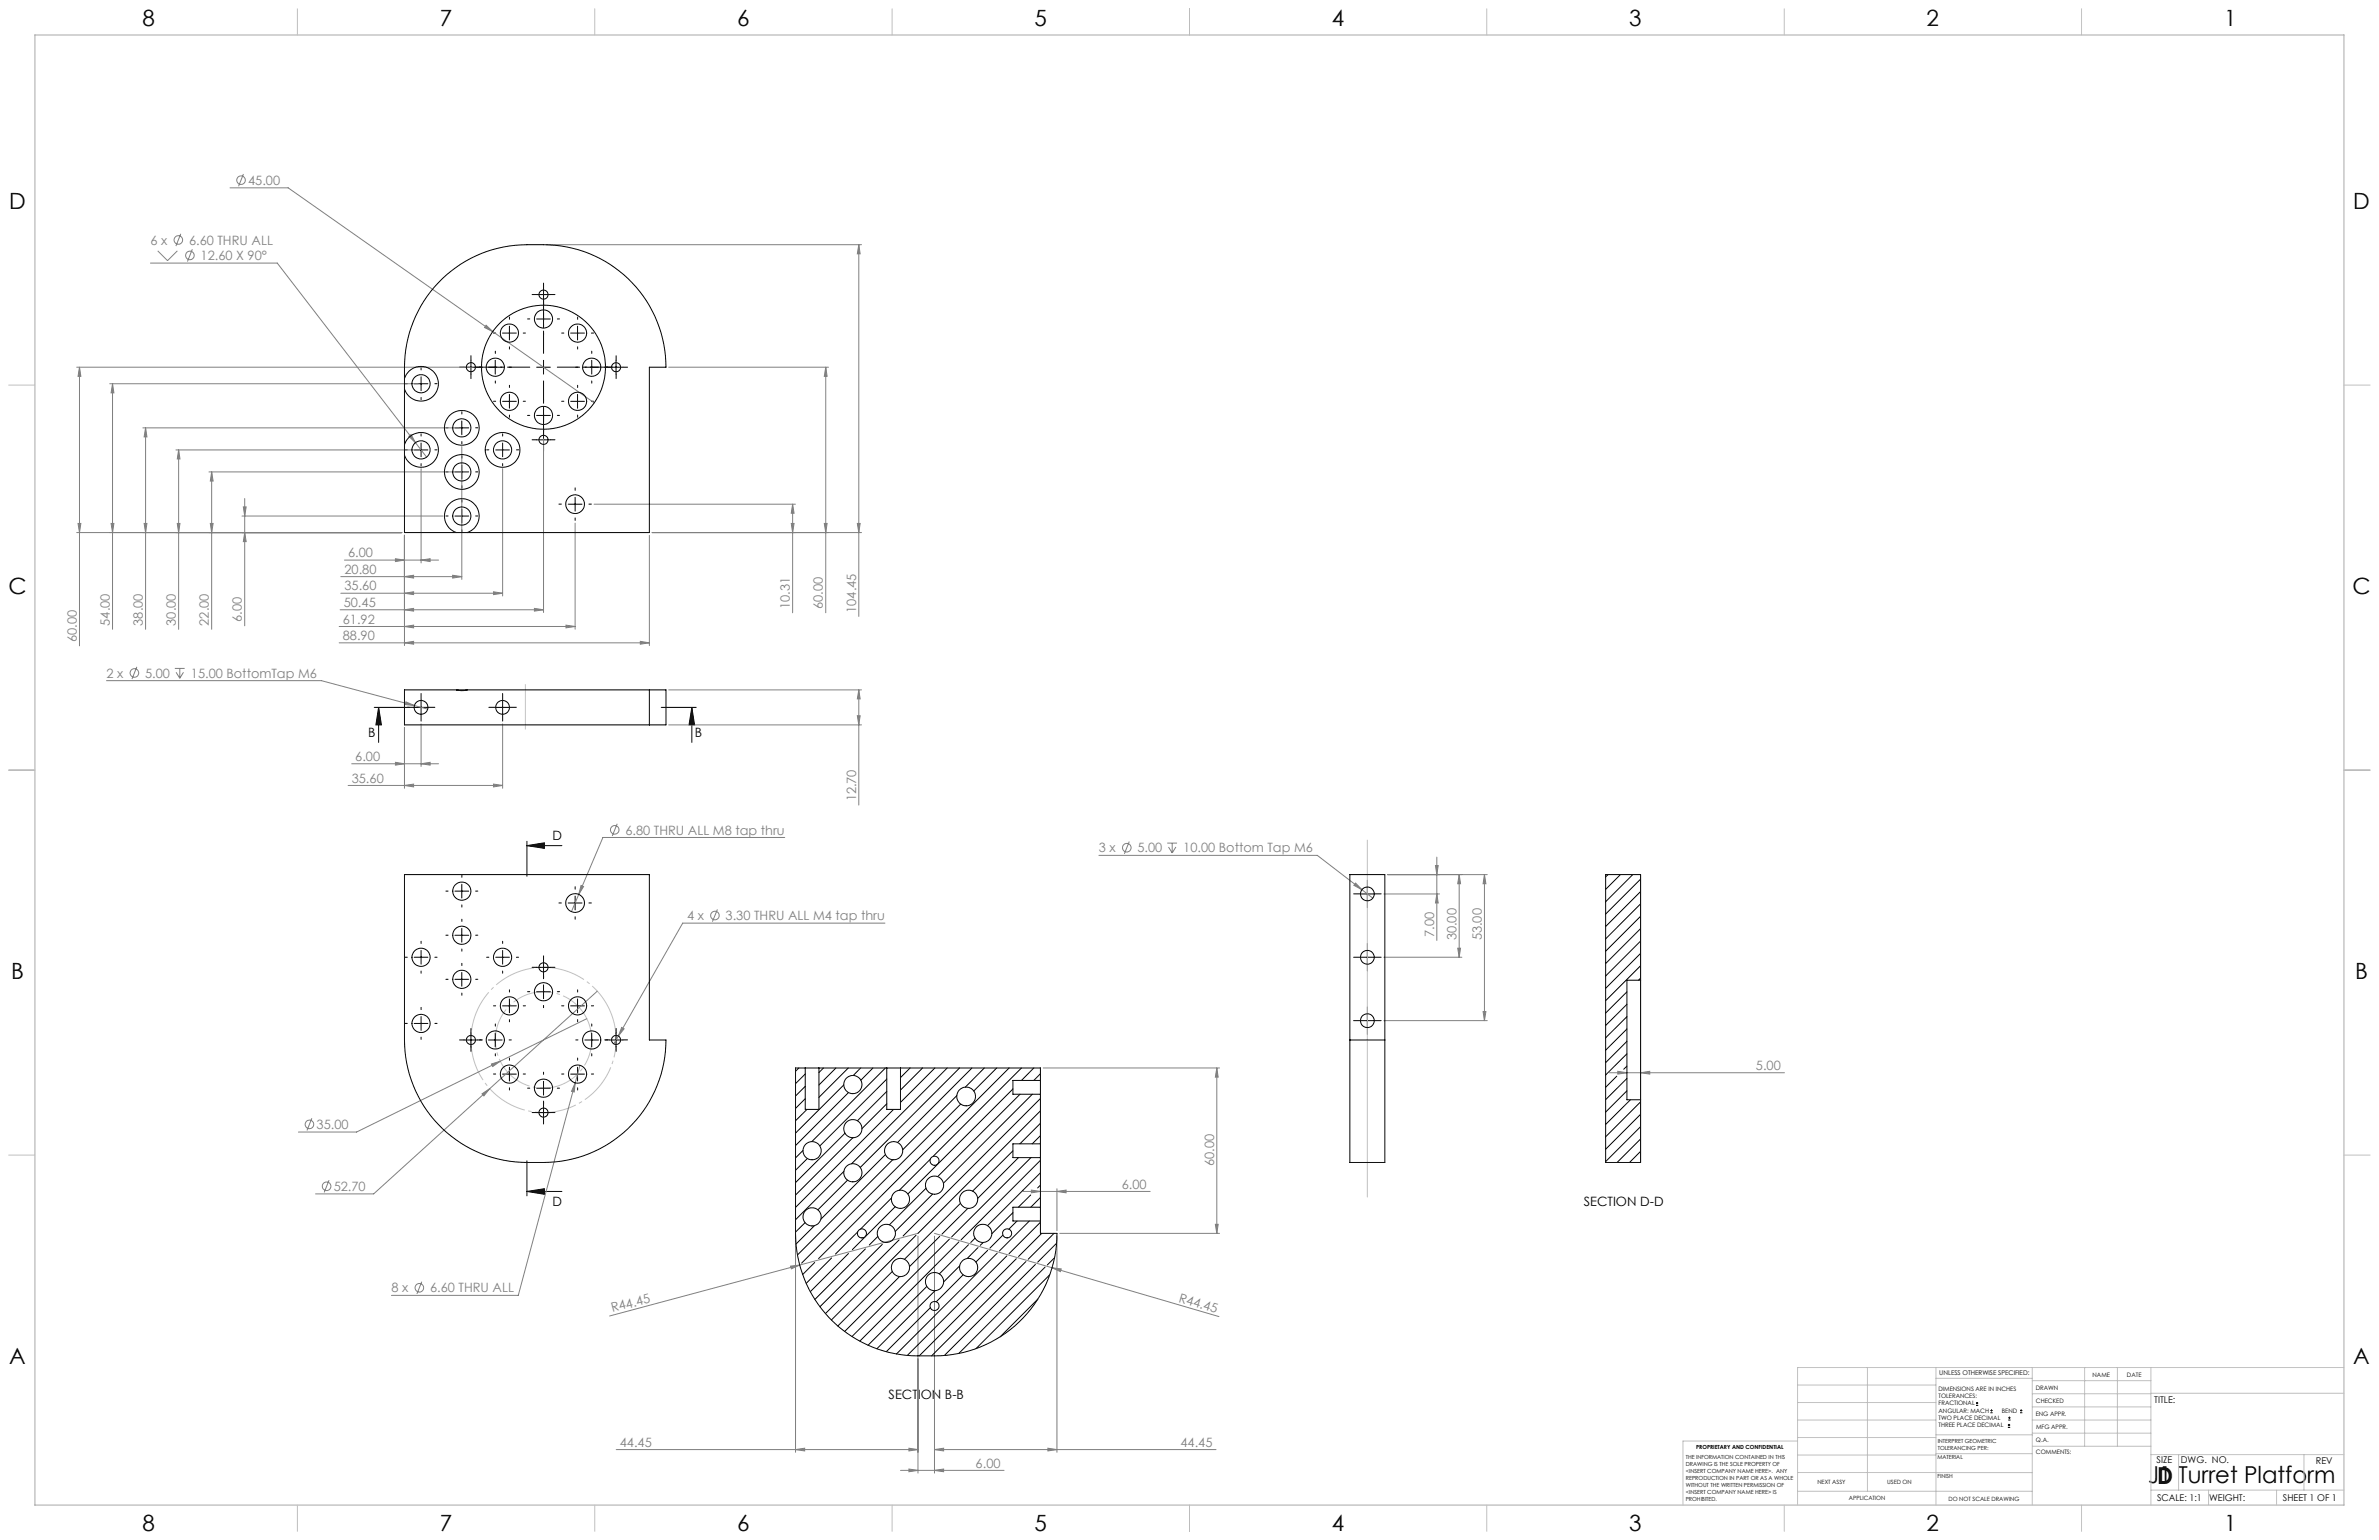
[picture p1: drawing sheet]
<svg xmlns="http://www.w3.org/2000/svg" width="864mm" height="559mm" viewBox="0 0 864 559" stroke-linecap="round" stroke-linejoin="round" font-family="sans-serif">
<defs><g id="words">
<g font-size="8.5">
<text x="779.8" y="538.3">J1 Turret Platform</text>
<text x="783.1" y="538.4">D</text>
</g>
<g font-size="8.1">
<text x="51.7" y="9.3">8</text>
<text x="159.7" y="9.3">7</text>
<text x="267.6" y="9.3">6</text>
<text x="375.5" y="9.3">5</text>
<text x="483.5" y="9.3">4</text>
<text x="591.4" y="9.3">3</text>
<text x="699.4" y="9.3">2</text>
<text x="807.3" y="9.3">1</text>
<text x="3.3" y="76">D</text>
<text x="854.2" y="76">D</text>
<text x="3" y="215.7">C</text>
<text x="853.9" y="215.7">C</text>
<text x="4" y="355.4">B</text>
<text x="854.9" y="355.4">B</text>
<text x="3.3" y="495.1">A</text>
<text x="854.2" y="495.1">A</text>
<text x="51.7" y="555.4">8</text>
<text x="159.7" y="555.4">7</text>
<text x="267.6" y="555.4">6</text>
<text x="375.5" y="555.4">5</text>
<text x="483.5" y="555.4">4</text>
<text x="591.4" y="555.4">3</text>
<text x="699.4" y="555.4">2</text>
<text x="807.3" y="555.4">1</text>
</g>
<g font-size="4.7" fill="#808080">
<text x="90.1" y="67.1">45.00</text>
<text x="54.6" y="88.8">6 x</text>
<text x="68.6" y="88.8">6.60 THRU ALL</text>
<text x="72.8" y="94.4">12.60 X 90°</text>
<text x="126.3" y="202.2">6.00</text>
<text x="125" y="208.2">20.80</text>
<text x="125" y="214.2">35.60</text>
<text x="124.8" y="220.2">50.45</text>
<text x="286.8" y="221.1" transform="rotate(-90 286.8 221.1)">10.31</text>
<text x="298.8" y="221.1" transform="rotate(-90 298.8 221.1)">60.00</text>
<text x="39.9" y="227" transform="rotate(-90 39.9 227)">54.00</text>
<text x="51.9" y="227" transform="rotate(-90 51.9 227)">38.00</text>
<text x="63.9" y="227" transform="rotate(-90 63.9 227)">30.00</text>
<text x="75.8" y="227" transform="rotate(-90 75.8 227)">22.00</text>
<text x="87.8" y="225.8" transform="rotate(-90 87.8 225.8)">6.00</text>
<text x="124.4" y="226.3">61.92</text>
<text x="310.8" y="222.3" transform="rotate(-90 310.8 222.3)">104.45</text>
<text x="27.9" y="233.1" transform="rotate(-90 27.9 233.1)">60.00</text>
<text x="124.4" y="232.2">88.90</text>
<text x="38.7" y="245.9">2 x</text>
<text x="52.7" y="245.9">5.00</text>
<text x="69.3" y="245.9">15.00 BottomTap M6</text>
<text x="129" y="276.1">6.00</text>
<text x="127.7" y="284">35.60</text>
<text x="310.7" y="290.8" transform="rotate(-90 310.7 290.8)">12.70</text>
<text x="227" y="302.8">6.80 THRU ALL M8 tap thru</text>
<text x="398.9" y="309.3">3 x</text>
<text x="412.9" y="309.3">5.00</text>
<text x="429.6" y="309.3">10.00 Bottom Tap M6</text>
<text x="249.4" y="333.9">4 x</text>
<text x="263.4" y="333.9">3.30 THRU ALL M4 tap thru</text>
<text x="520.6" y="339.9" transform="rotate(-90 520.6 339.9)">7.00</text>
<text x="528.7" y="341.2" transform="rotate(-90 528.7 341.2)">30.00</text>
<text x="537.9" y="341.2" transform="rotate(-90 537.9 341.2)">53.00</text>
<text x="637.4" y="388.2">5.00</text>
<text x="114.9" y="409.7">35.00</text>
<text x="440.7" y="423.1" transform="rotate(-90 440.7 423.1)">60.00</text>
<text x="407.2" y="431.3">6.00</text>
<text x="121.1" y="432.1">52.70</text>
<text x="142.1" y="469">8 x</text>
<text x="156.1" y="469">6.60 THRU ALL</text>
<text x="427.6" y="472.3" transform="rotate(16 427.6 472.3)">R44.45</text>
<text x="222.3" y="476.2" transform="rotate(-15 222.3 476.2)">R44.45</text>
<text x="225" y="525">44.45</text>
<text x="428.5" y="525">44.45</text>
<text x="354.2" y="532.5">6.00</text>
</g>
<g font-size="4.7">
<text x="133.7" y="267.3">B</text>
<text x="252.2" y="267.3">B</text>
<text x="200.5" y="304.8">D</text>
<text x="200.5" y="437.7">D</text>
<text x="574.9" y="437.5">SECTION D-D</text>
<text x="322.6" y="507.7">SECTION B-B</text>
</g>
<g font-size="3.4">
<text x="782" y="508.9">TITLE:</text>
<text x="782.9" y="531">SIZE</text>
<text x="791.7" y="531">DWG. NO.</text>
<text x="840.7" y="531.1">REV</text>
<text x="783" y="544.6">SCALE: 1:1</text>
<text x="801.9" y="544.7">WEIGHT:</text>
<text x="828.7" y="544.6">SHEET 1 OF 1</text>
</g>
<text font-size="2.4" x="704" y="499.1">UNLESS OTHERWISE SPECIFIED:</text>
<g font-size="2.2">
<text x="759.6" y="499.5">NAME</text>
<text x="772.1" y="499.6">DATE</text>
<text x="703.7" y="504.7">DIMENSIONS ARE IN INCHES</text>
<text x="703.7" y="507.3">TOLERANCES:</text>
<text x="703.7" y="510">FRACTIONAL</text>
<text x="739" y="504.3">DRAWN</text>
<text x="739.1" y="509.2">CHECKED</text>
<text x="703.7" y="512.6">ANGULAR: MACH</text>
<text x="703.7" y="515.3">TWO PLACE DECIMAL</text>
<text x="726.7" y="512.6">BEND</text>
<text x="739" y="513.9">ENG APPR.</text>
<text x="703.7" y="517.9">THREE PLACE DECIMAL</text>
<text x="739.1" y="518.6">MFG APPR.</text>
<text x="739.1" y="523.3">Q.A.</text>
<text x="739.1" y="527.5">COMMENTS:</text>
</g>
<g font-size="2.1">
<text x="659.7" y="538.6">NEXT ASSY</text>
<text x="685.1" y="538.6">USED ON</text>
<text x="671.1" y="544.4">APPLICATION</text>
<text x="707.3" y="544.5">DO NOT SCALE DRAWING</text>
</g>
<g font-size="2">
<text x="615.7" y="525.8">PROPRIETARY AND CONFIDENTIAL</text>
<text x="703.4" y="523.5">INTERPRET GEOMETRIC</text>
<text x="703.4" y="526">TOLERANCING PER:</text>
<text x="612" y="529.4">THE INFORMATION CONTAINED IN THIS</text>
<text x="612" y="531.9">DRAWING IS THE SOLE PROPERTY OF</text>
<text x="703.3" y="529.6">MATERIAL</text>
<text x="612" y="534.5">&lt;INSERT COMPANY NAME HERE&gt;. ANY</text>
<text x="612" y="537">REPRODUCTION IN PART OR AS A WHOLE</text>
<text x="612" y="539.5">WITHOUT THE WRITTEN PERMISSION OF</text>
<text x="703.3" y="536.4">FINISH</text>
<text x="612" y="542">&lt;INSERT COMPANY NAME HERE&gt; IS</text>
<text x="612" y="544.6">PROHIBITED.</text>
</g>
</g></defs>
<g fill="none" stroke="#808080" stroke-width=".36">
<path d="M83.5 68.2h21.1l111.1 78M88.4 63.1l-1.8 4.5M54.6 95.5h46l50.2 65.1M57.3 91l3.5 3.6 3.6-3.6M65.6 84.8l-1.7 4.5M69.8 90.5l-1.7 4.4M198.3 88.8h114.4M311.7 88.8v134.9M311.7 88.8l.5 3.3h-1zM176.5 118l2.4 2.3-3-1.4zM27.8 133.2h143.5M28.9 133.2l.5 3.4h-1.1z"/>
<path d="M28.9 133.2v101.2M39.8 139.2h112M40.9 139.2v89.2M40.9 139.2l.4 3.4h-1zM242.7 133.2h58M299.8 133.2v89.2M299.8 133.2l.4 3.4h-1zM51.9 155.3h114.8M52.8 155.3l.5 3.2h-1zM52.8 155.3v73.1M148.4 158.3l.8-.6 1.6 2.9zM197.3 159.2v63"/>
<path d="M63.9 163.3h87.9M64.8 163.3v65.1M64.8 163.3l.5 3.2h-1zM75.8 171.2h90.9M76.8 171.2l.6 3.4h-1.1zM76.8 171.2v57.2M150.8 160.6l4.1 5.3M152.9 170v34.3M167.6 162v48.3M182.5 170v46.3M27.8 193.3h118M28.3 189.9h1.1l-.5 3.4z"/>
<path d="M40.3 189.9h1l-.4 3.4zM52.3 189.9h1l-.5 3.4zM64.3 189.9h1l-.5 3.4zM76.3 189.9h1.1l-.6 3.4zM87.8 187.3h73M88.3 183.9h1.1l-.6 3.4zM88.8 193.3l.6 3.2h-1.1zM88.8 180.9v46.2M146.8 194.2v40M208.8 189.8v38.5M215.7 183h73M235.7 194.2v40"/>
<path d="M236.7 193.3h76M287.2 189.9h1.1l-.6 3.4zM287.7 183v39.4M287.7 183l.6 3.2h-1.1zM299.2 189.9h1l-.4 3.4zM311.2 189.9h1l-.5 3.4zM123.7 209.2h43.9M123.7 215.3h58.8M125 203.2h34.2M143.5 202.7l3.3 .5-3.3 .6zM146.8 209.2l3.3-.5v1.1zM146.8 215.3l3.3-.6v1.1z"/>
<path d="M152.9 203.2l3.2-.5v1.1zM164.3 208.7l3.3 .5-3.3 .6zM179.1 214.7l3.4 .6-3.4 .5zM123.1 227.3h85.7M123.1 233.3h112.6M123.5 221.3h73.8M146.8 221.3l3.3-.5v1zM146.8 227.3l3.3-.5v1zM146.8 233.3l3.3-.6v1.1zM194 220.8l3.3 .5-3.3 .5zM205.5 226.8l3.3 .5-3.3 .5zM232.4 232.7l3.3 .6-3.3 .5z"/>
<path d="M38.7 247h78l33.7 9M49.7 242l-1.8 4.4M63.5 242.5h3.5M63.9 243.9l1.4 2.2M65.3 242.5v3.6M66.6 243.9l-1.3 2.2M147.4 254.7l3 1.3-3.3-.3zM150.4 256l4.9 1.3M242.7 250.3h70M311.2 259.7h1l-.5 3.3zM311.7 250.3v41.8M311.7 250.3l.5 3.3h-1z"/>
<path d="M127.7 277.1h31.5M143.5 276.6l3.3 .5-3.3 .5zM146.8 264v22M152.9 277.1l3.2-.5v1zM152.9 262.7v15.4M182.5 262.7v23.3M242.7 263h70M126.4 285h56.1M146.8 285l3.3-.5v1zM179.1 284.5l3.4 .5-3.4 .5zM224 298.9l-1.8 4.5M284.9 303.9h-66l-11.5 26.9"/>
<path d="M398.9 310.4h79.3l16.2 12.4M409.9 305.4l-1.7 4.4M423.7 305.9h3.6M424.2 307.3l1.3 2.2M425.5 305.9v3.6M426.9 307.3l-1.4 2.2M503.7 317.4h36.2M521.1 314.1h1l-.5 3.3zM521.6 311v30.2M529.7 317.4l.5 3.3h-1zM529.7 317.4v29.9M538.9 317.4l.5 3.3h-1z"/>
<path d="M538.9 317.4v52.9M210.9 321.3l.9 .4-1.7 2.9zM260.4 330l-1.8 4.4M321.2 335h-73.4l-23.3 40.9M492.1 320.4l2.3 2.4-2.9-1.6zM494.4 322.8l3.9 3.1M502.4 324.4h20.2M521.6 324.4l.5 3.3h-1zM216.8 359.7l-39 35.3M502.4 347.3h28.3M529.2 344.1h1l-.5 3.2zM213 369.6l-83.6 41.2h-21.1"/>
<path d="M224.5 375.9l-1.7 2.9M225.7 372.8l.9 .5-2.1 2.6zM502.4 370.3h37.5M538.4 367.1h1l-.5 3.2zM175 396.9l2.8-1.9-2.2 2.7zM177.8 395l-42.2 38.2h-21.1M178.4 386.1l3.2-1-2.7 1.9zM208.8 392.9l-.3 3.3-1-.2zM208.8 392.9l-20.7 77.1h-46M210.5 386.5l-1.7 6.4M378.7 387.5h64M441.7 387.5v60"/>
<path d="M441.7 387.5l.5 3.3h-1zM584.2 389.3h63.6M587.3 388.7l3.3 .6-3.3 .4zM595.6 389.3l3.3-.6v1zM113.2 405.8l-1.8 4.4M119.5 428.2l-1.8 4.5M371.3 432.3h46.2M374.4 431.8l3.3 .5-3.3 .5zM383.7 432.3l3.3-.5v1zM383.7 431.3v15.2M287 459.4l3.3-.4-3 1.4zM288.8 448.6v78.4"/>
<path d="M333.2 448.6v85.9M333.2 447.5l-111.9 30M339.2 447.5l103.3 30.2M339.2 448.6v85.9M383.7 448.6v78.4M384.7 447.5h58M441.2 444.3h1l-.5 3.2zM153.1 465.1l-1.8 4.4M381.9 460l3.3 .4-.2 1zM223.7 526h109.5M288.8 526l3.3-.5v1zM326.9 533.5h37.6"/>
<path d="M330 525.5l3.2 .5-3.2 .5zM330 533l3.2 .5-3.2 .5zM339.2 533.5l3.3-.5v1zM339.2 526l3.3-.5v1zM339.2 526h102.2M380.4 525.5l3.3 .5-3.3 .5z"/>
<circle cx="87.5" cy="65.4" r="1.56"/>
<circle cx="64.7" cy="87.1" r="1.56"/>
<circle cx="68.9" cy="92.7" r="1.56"/>
<circle cx="48.8" cy="244.2" r="1.55"/>
<circle cx="223.2" cy="301.1" r="1.55"/>
<circle cx="409" cy="307.6" r="1.56"/>
<circle cx="259.5" cy="332.2" r="1.55"/>
<circle cx="112.3" cy="408" r="1.56"/>
<circle cx="118.6" cy="430.4" r="1.55"/>
<circle cx="152.2" cy="467.3" r="1.55"/>
</g>
<g fill="none" stroke="#000" stroke-width=".36">
<path d="M184.9 118.4v5M194.8 106.9h5M194.8 115.7h5M197.3 104.4v5M197.3 113.2v5.1M209.7 118.4v5M150.4 139.2h4.9M152.9 136.7v5M168.5 133.2h4.9M171 130.7v5M177.3 133.2h5M179.8 130.7v5"/>
<path d="M182.4 120.9h5M194.8 133.2h5M197.3 130.7v5M207.2 120.9h5M212.3 133.2h5M214.8 130.7v5M221.2 133.2h4.9M223.6 130.7v5M165.1 155.3h5M167.6 152.8v5M182.4 145.6h5M184.9 143.1v5"/>
<path d="M194.8 159.6h5M194.8 150.7h5M197.3 148.2v5M197.3 157.1v5M207.2 145.6h5M209.7 143.1v5M150.4 163.3h4.9M152.9 160.8v4.9M165.1 171.2h5M167.6 168.7v5M180 163.3h4.9M182.5 160.8v4.9"/>
<path d="M165.1 187.3h5M167.6 184.7v5.1M206.3 183h5M208.8 180.4v5.1M135.9 256.7h12.7M137.4 256.7l1.1 6.3h-2zM137.4 256.7v12.7M150.4 256.7h4.9M152.9 254.2v5M180 256.7h4.9M182.5 254.2v5M240 256.7h12.7"/>
<path d="M251.1 256.7l1 6.3h-2zM251.1 256.7v12.7M191.3 306.8l6.3-1v2zM191.3 306.8h12.7M191.3 305.3v12.7M165.1 339.4h5M165.1 323.4h5M167.6 320.9v5M167.6 336.9v5M206.3 327.7h5M208.8 325.2v5M493.9 324.4h5"/>
<path d="M496.4 321.9v4.9M150.4 347.3h4.9M152.9 344.9v4.9M165.1 355.4h5M167.6 352.8v5.1M180 347.3h4.9M182.5 344.9v4.9M194.8 351h5M194.8 359.9h5M197.3 348.5v5M197.3 357.4v5M493.9 347.3h5"/>
<path d="M496.4 344.9v4.9M150.4 371.4h4.9M152.9 368.9v5M168.5 377.4h4.9M171 374.9v5M177.3 377.4h5M179.8 374.9v5M182.4 365h5M184.9 362.5v5M207.2 365h5M209.7 362.5v5M212.3 377.4h5"/>
<path d="M214.8 374.9v5M221.2 377.4h4.9M223.6 374.9v5M493.9 370.3h5M496.4 367.9v5M182.4 389.7h5M184.9 387.2v5.1M194.8 394.9h5M197.3 392.4v5M207.2 389.7h5M209.7 387.2v5.1M194.8 403.7h5"/>
<path d="M197.3 401.2v5M191.3 432.3l6.3-1v2.1zM191.3 421.2v12.7M191.3 432.3h12.7M717.3 510h.8M717.3 509.1h.8M717.7 508.7v.9M722.5 512.6h.8M722.5 511.8h.8M722.9 511.4v.8M728.9 517.9h.8M728.9 517.1h.8"/>
<path d="M729 515.3h.9M729 514.5h.9M729.3 516.7v.8M729.4 514v.9M733.3 512.6h.8M733.3 511.8h.8M733.7 511.4v.8"/>
</g>
<path d="M214 372.2a17.5 17.5 0 0 0-29.2-7.1 17.5 17.5 0 0 0 7.8 29.1 17.5 17.5 0 0 0 21.8-20.8l-.4-1.2" fill="none" stroke="#c0c0c0" stroke-width=".36" stroke-dasharray="15.2 1.3 1.3 1.3" stroke-dashoffset=".3" stroke-linecap="butt"/>
<path d="M222.5 369.6a26.4 26.4 0 0 0-44.1-10.6 26.4 26.4 0 0 0 12 43.8 26.4 26.4 0 0 0 32.5-31.8l-.4-1.4" fill="none" stroke="#c0c0c0" stroke-width=".36" stroke-dasharray="15.2 1.3 1.3 1.3" stroke-dashoffset="1" stroke-linecap="butt"/>
<g fill="none" stroke="#000" stroke-width=".36" stroke-dasharray="15.2 1.3 1.3 1.3">
<path d="M184.9 115.9v-.8M192.3 115.7h-.8M194.8 106.9h-1.6M197.3 104.4v-1.7M197.3 109.4v1.6M197.3 110.7v-.8M199.8 106.9h1.7M202.3 115.7h.8M209.7 115.9v-.8M147.9 139.2h-.8M152.9 134.2v-.8M157.9 139.2h.8"/>
<path d="M168.5 133.2h-1.7M171 130.7v-1.6M171 135.7v1.7M173.5 133.2h1.6M174.8 133.2h-.8M179.8 128.2v-.8M179.8 138.2v.8M179.9 120.9h-.8M184.8 133.2h.8M184.9 125.9v.8M189.9 120.9h.8M197.3 120.7v.8"/>
<path d="M204.7 120.9h-.8M209.7 125.9v.8M209.8 133.2h-.8M214.7 120.9h.8M214.8 128.2v-.8M214.8 138.2v.8M219.8 133.2h.8M221.2 133.2h-1.7M223.7 130.7v-1.6M223.7 135.7v1.7M226.2 133.2h1.6M152.9 158.2v-.8"/>
<path d="M152.9 144.2v.8M162.7 155.2h-.8M167.7 150.2v-.8M172.7 155.2h.8M179.9 145.6h-.8M182.5 158.2v-.8M184.9 140.6v-.8M184.9 150.6v.8M189.9 145.6h.8M192.3 150.7h-.8M194.8 159.6h-1.6M197.3 157.1v-1.7"/>
<path d="M197.3 145.7v-.8M197.3 155.7v.8M199.8 159.6h1.7M202.3 150.7h.8M204.7 145.6h-.8M209.7 140.6v-.8M209.7 150.6v.8M214.7 145.6h.8M147.9 163.2h-.8M152.9 168.2v.8M157.9 163.2h.8M162.7 171.2h-.8"/>
<path d="M167.7 160.2v.8M167.7 166.2v-.8M167.7 176.2v.8M172.7 171.2h.8M177.5 163.2h-.8M182.5 168.2v.8M187.5 163.2h.8M197.3 162.1v1.6M208.8 177.9v-.9M162.7 187.2h-.8M167.7 182.2v-.8M167.7 192.2v.8"/>
<path d="M172.7 187.2h.8M203.8 182.9h-.9M208.8 187.9v.9M213.8 182.9h.9M150.4 256.7h-2.5M152.9 254.2v-2.5M152.9 259.2v2.5M155.4 256.7h2.5M180 256.7h-2.5M182.5 254.2v-2.5M182.5 259.2v2.5M185 256.7h2.5"/>
<path d="M167.7 318.3v-.8M162.7 339.3h-.8M162.7 323.3h-.8M167.7 334.3v-.8M167.7 328.3v.8M172.7 339.3h.8M172.7 323.3h.8M203.8 327.7h-.9M208.8 322.7v-.9M208.8 332.7v.9M213.8 327.7h.9M493.9 324.3h-2.5"/>
<path d="M496.4 321.8v-2.5M496.4 326.8v2.5M498.9 324.3h2.5M147.9 347.3h-.8M152.9 342.3v-.8M152.9 352.3v.8M157.9 347.3h.8M162.7 355.3h-.8M167.7 350.3v-.8M167.7 344.3v.8M172.7 355.3h.8M177.5 347.3h-.8"/>
<path d="M182.5 342.3v-.8M182.5 352.3v.8M184.9 360v-.8M187.5 347.3h.8M192.3 359.8h-.8M194.8 351h-1.6M197.3 348.5v-1.7M197.3 353.5v1.6M197.3 354.8v-.8M199.8 351h1.7M202.3 359.8h.8M209.7 360v-.8"/>
<path d="M493.9 347.3h-2.5M496.4 344.8v-2.5M496.4 349.8v2.5M498.9 347.3h2.5M147.9 371.3h-.8M152.9 366.3v-.8M152.9 376.3v.8M157.9 371.3h.8M167.7 360.3v.8M168.5 377.4h-1.7M171 374.9v-1.7M171 379.9v1.6"/>
<path d="M173.5 377.4h1.6M174.8 377.3h-.8M179.8 372.3v-.8M179.9 365h-.8M184.8 377.3h.8M184.9 370v.8M189.9 365h.8M197.3 364.8v.8M204.7 365h-.8M209.7 370v.8M209.8 377.3h-.8M214.7 365h.8"/>
<path d="M214.8 372.3v-.8M219.8 377.3h.8M221.2 377.3h-1.7M223.7 374.8v-1.6M223.7 379.8v1.7M226.2 377.3h1.6M493.9 370.3h-2.5M496.4 367.8v-2.5M496.4 372.8v2.5M498.9 370.3h2.5M179.8 382.3v.8M179.9 389.7h-.8"/>
<path d="M184.9 384.7v-.8M184.9 394.7v.8M189.9 389.7h.8M192.3 394.8h-.8M197.3 389.8v-.8M197.3 399.8v.8M202.3 394.8h.8M204.7 389.7h-.8M209.7 384.7v-.8M209.7 394.7v.8M214.7 389.7h.8M214.8 382.3v.8"/>
<path d="M194.8 403.7h-1.6M197.3 401.2v-1.7M197.3 406.2v1.6M199.8 403.7h1.7"/>
</g>
<path d="M192.3 133.2h-20M197.3 128.2v-20M197.3 138.2v20M202.3 133.2h20" fill="none" stroke="#000" stroke-width=".36" stroke-dasharray="15.2 1.3 1.3 1.3" stroke-dashoffset="7.1"/>
<g fill="none" stroke="#c0c0c0" stroke-width=".36">
<path d="M108 3.2v9.5M215.9 3.2v9.5M323.8 3.2v9.5M431.8 3.2v9.5M539.7 3.2v9.5M647.7 3.2v9.5M755.6 3.2v9.5M3.1 139.7h9.6M850.9 139.7h9.5M190.7 248.4v16.2M3.1 279.4h9.6M850.9 279.4h9.5"/>
<path d="M496.4 304.8v129.5M3.1 419.1h9.6M850.9 419.1h9.5M677.9 496.2v44.9M702.8 496.2v49.9M737.7 496.2v49.9M756.7 496.2v28.6M768.6 496.2v28.6M780.8 496.2v49.9M850.9 496.2h-198.4v49.9M652.5 515.3h50.3M652.5 508.9h50.3"/>
<path d="M652.5 502.6h50.3M702.8 500.1h34.9M737.7 510.5h43.1M737.7 505.7h43.1M737.7 501h43.1M737.7 515.3h43.1M780.8 505.6h70.1M652.5 534.3l85.2 .1M652.5 528h50.3M652.5 521.6h50.3M652.5 522.9h-41.6v23.2M702.8 527.5h35"/>
<path d="M702.8 520.6h35M737.7 520h43.1M737.8 524.8h43M780.8 527.8h70.1M790.9 527.8v12.9M836.4 527.8v12.9M108 546.1v9.6M215.9 546.1v9.6M323.8 546.1v9.6M431.8 546.1v9.6M539.7 546.1v9.6M647.7 546.1v9.6"/>
<path d="M652.5 541.1h85.2M755.6 546.1v9.6M780.8 540.7h70.1M801.7 540.7v5.4M826.4 540.7v5.4"/>
</g>
<path d="M12.7 12.7h838.2v533.4h-838.2z" fill="none" stroke="#c0c0c0" stroke-width=".5"/>
<path d="M191.3 306.8l6.3-1v2zM191.3 432.3l6.3-1v2.1zM251.1 256.7l1 6.3h-2zM137.4 256.7l1.1 6.3h-2z" fill="#000"/>
<g fill="#808080">
<path d="M287 459.4l3.3-.4-3 1.4z"/>
<path d="M381.9 460l3.3 .4-.2 1z"/>
<path d="M178.4 386.1l.5 .9 2.7-1.9zM175 396.9l.6 .8 2.2-2.7z"/>
<path d="M330 525.5l3.2 .5-3.2 .5zM288.8 526l3.3-.5v1zM339.2 533.5l3.3-.5v1zM330 533l3.2 .5-3.2 .5z"/>
<path d="M208.8 392.9l-1.3 3.1 1 .2zM225.7 372.8l-1.2 3.1 2.1-2.6zM210.9 321.3l-.8 3.3 1.7-2.9zM143.5 276.6l3.3 .5-3.3 .5zM152.9 277.1l3.2-.5v1zM146.8 285l3.3-.5v1zM179.1 284.5l3.4 .5-3.4 .5zM147.4 254.7l-.3 1 3.3 .3zM492.1 320.4l-.6 .8 2.9 1.6zM146.8 233.3l3.3-.6v1.1zM232.4 232.7l3.3 .6-3.3 .5zM148.4 158.3l2.4 2.3-1.6-2.9zM176.5 118l-.6 .9 3 1.4zM339.2 526l3.3-.5v1zM380.4 525.5l3.3 .5-3.3 .5z"/>
<path d="M146.8 209.2l3.3-.5v1.1zM164.3 208.7l3.3 .5-3.3 .6zM146.8 215.3l3.3-.6v1.1zM179.1 214.7l3.4 .6-3.4 .5z"/>
<path d="M152.9 203.2l3.2-.5v1.1zM143.5 202.7l3.3 .5-3.3 .6zM194 220.8l3.3 .5-3.3 .5zM146.8 221.3l3.3-.5v1zM205.5 226.8l3.3 .5-3.3 .5zM146.8 227.3l3.3-.5v1zM383.7 432.3l3.3-.5v1zM374.4 431.8l3.3 .5-3.3 .5z"/>
<path d="M311.2 259.7h1l-.5 3.3zM311.7 250.3l.5 3.3h-1zM88.8 193.3l.6 3.2h-1.1zM88.3 183.9h1.1l-.6 3.4zM76.3 189.9h1.1l-.6 3.4zM76.8 171.2l.6 3.4h-1.1zM64.3 189.9h1l-.5 3.4zM64.8 163.3l.5 3.2h-1zM52.3 189.9h1l-.5 3.4zM52.8 155.3l.5 3.2h-1zM40.3 189.9h1l-.4 3.4zM40.9 139.2l.4 3.4h-1zM28.3 189.9h1.1l-.5 3.4zM28.9 133.2l.5 3.4h-1.1zM287.2 189.9h1.1l-.6 3.4zM287.7 183l.6 3.2h-1.1zM299.2 189.9h1l-.4 3.4zM299.8 133.2l.4 3.4h-1zM311.2 189.9h1l-.5 3.4zM311.7 88.8l.5 3.3h-1zM441.2 444.3h1l-.5 3.2zM441.7 387.5l.5 3.3h-1z"/>
<path d="M521.1 314.1h1l-.5 3.3zM521.6 324.4l.5 3.3h-1zM529.7 317.4l.5 3.3h-1zM529.2 344.1h1l-.5 3.2zM538.9 317.4l.5 3.3h-1zM538.4 367.1h1l-.5 3.2z"/>
<path d="M587.3 388.7l3.3 .6-3.3 .4zM595.6 389.3l3.3-.6v1z"/>
</g>
<g fill="none" stroke="#000" stroke-width=".36">
<path d="M146.8 137.3a6.3 6.3 0 0 1 9.7-3.2 6.3 6.3 0 0 1 0 10.3 6.3 6.3 0 0 1-9.7-3.2M146.8 137.3v3.9M146.8 137.3a44.8 44.8 0 0 1 44.5-48.5 49.2 49.2 0 0 1 26.4 4.9 44.5 44.5 0 0 1 24.1 39.5h-6.1v60.1h-66.1M146.8 141.2v20.1M146.8 161.3a6.3 6.3 0 0 1 9.7-3.2 6.3 6.3 0 0 1 0 10.3 6.3 6.3 0 0 1-9.7-3.2M146.8 161.3v3.9M146.8 165.2v28.1h18.9M165.7 193.3a6.3 6.3 0 0 1-3.1-9.7 6.3 6.3 0 0 1 10.2 0 6.3 6.3 0 0 1-3.2 9.7M165.7 193.3h3.9M165.7 250.3h3.9M165.7 250.3a6.6 6.6 0 0 0 3.9 0M165.7 250.3h-18.9v12.7h95v-12.7h-72.2"/>
<path d="M235.7 250.3v12.7M146.8 317.4h88.9v60h6.1a44.5 44.5 0 0 1-44.5 44.4 49.2 49.2 0 0 1-26.4-4.9 44.5 44.5 0 0 1-24.1-39.5zM583.7 317.4l-.8 .8M588.2 317.4l-5.3 5.3M592.7 317.4l-9.8 9.8M595.6 319l-12.7 12.7M595.6 323.5l-12.7 12.7M595.6 328l-12.7 12.7M595.6 332.5l-12.7 12.7M595.6 336.9l-12.7 12.7M590.6 359.9l-7.7 7.7M595.6 355.7v43.4"/>
<path d="M595.6 355.7v-38.3h-12.7v104.4h12.7v-22.7M595.6 341.5l-12.7 12.7M595.6 345.9l-12.7 12.7M595.6 350.4l-12.7 12.7M595.6 354.9l-.8 .8M595.6 355.7h-5v43.4h5M490 377.4v44.4h12.7v-44.4M490 377.4v-60h12.7v60M490 377.4h12.7M590.6 364.4l-7.7 7.7M590.6 368.9l-7.7 7.7M590.6 373.4l-7.7 7.7"/>
<path d="M590.6 377.9l-7.7 7.7M290 387.5l-1.2 1.2M292.3 387.5h-3.5v60a44.4 44.4 0 0 0 44.4 44.5 49.2 49.2 0 0 0 26.4-5 44.5 44.5 0 0 0 24.1-39.5h-6v-4.4M292.3 387.5h5M292.3 387.5v15.1h5v-15.1M292.3 389.7l-3.5 3.5M292.3 394.2l-3.5 3.5M292.3 398.7l-3.5 3.5M297.3 387.5h24.6M298.9 387.5l-1.6 1.7M303.5 387.5l-6.2 6.2M306.3 393.7l-17.5 17.5"/>
<path d="M307.9 387.5l-10.6 10.7M308 396.5l-19.2 19.2M312.4 387.5l-2.7 2.7M316.9 387.5l-4.4 4.5M321.4 387.5l-26.7 26.7M321.9 387.5h5M321.9 387.5v15.1h5v-15.1M321.9 391.5l-24.3 24.3M321.9 396l-10.6 10.7M326.9 387.5h50.8v4.5M330.4 387.5l-3.5 3.5M334.9 387.5l-8 8"/>
<path d="M339.4 387.5l-12.5 12.5M343.9 387.5l-34.8 34.8M347.3 397.5l-19.6 19.7M348.3 387.5l-36 36.1M352.8 387.5l-27 27M357.3 387.5l-6.9 7M361.8 387.5l-8.3 8.4M366.3 387.5l-69.2 69.2M367.7 395.1l-38.1 38.1M370.3 397.1l-29.9 29.8M370.8 387.5l-32.1 32.1M374.8 397.1l-32.3 32.2"/>
<path d="M375.3 387.5l-4.5 4.5M377.7 392v5.1M377.7 392h-10v5.1h10M377.7 397.1v17.9M377.7 389.6l-2.4 2.4M377.7 398.6l-49.9 49.9M586.9 390.5l-4 4M590.6 382.4l-7.7 7.7M590.6 386.9l-1.2 1.1M590.6 391.3l-7.7 7.7M590.6 395.8l-7.7 7.7M591.9 399.1l-9 8.9"/>
<path d="M595.6 399.8l-12.7 12.7M291.5 417.4l-2.7 2.8M292.9 402.6l-4.1 4.1M306.7 411.2l-17.9 17.9M309.6 412.9l-20.8 20.7M321.4 419l-23.4 23.4M321.9 400.5l-9 9M324.4 402.6l-35.6 35.5M348.8 400.6l-57.8 57.7M367.7 417.6l-14.6 14.6M377.7 415v5.1M377.7 415h-10v5.1h10"/>
<path d="M377.7 403.1l-44.5 44.4M377.7 407.6l-7.5 7.4M377.7 412.1l-3 2.9M595.6 404.3l-12.7 12.7M595.6 408.8l-12.7 12.7M595.6 413.3l-8.6 8.5M595.6 417.8l-4.1 4M293.1 420.4l-4.3 4.2M306.3 425.1l-17.5 17.5M307.7 428.2l-10.8 10.8M323.6 434.7l-11.3 11.3M324.1 420.8l-34.6 34.6"/>
<path d="M325 437.9l-15.6 15.5M336.2 431.2l-13.3 13.2M337.7 420.7l-11.2 11.2M338.6 433.3l-13.6 13.5M348.7 436.6l-20.4 20.4M351.3 438.5l-9.4 9.3M369.7 420.1l-14.8 14.8M371.3 431.9l-12.8 12.8M374.2 433.6l-4.5 4.4M374.2 420.1l-28.8 28.7M377.7 438v5.1M377.7 420.1v17.9"/>
<path d="M377.7 438h-10v5.1h10M377.7 421l-28.8 28.9M377.7 425.6l-6.3 6.2M377.7 430l-1 1.1M377.7 434.5l-3.5 3.5M292.2 443.7l-3.4 3.4M295.7 444.7l-6.7 6.7M295.7 458.1l-4.3 4.4M301.9 456.5l-9.2 9.2M308 454.8l-13.9 13.9M311.4 447l-8.1 8M314.1 453.2l-18.3 18.3"/>
<path d="M318.7 448.7l-3.1 3.1M320.3 451.5l-22.7 22.7M326.4 449.9l-26.8 26.7M332.5 448.2l-30.7 30.8M341.1 448.6l-10.9 11M344.6 449.7l-35.3 35.3M348.1 450.6l-36 36.1M348.4 459.4l-5.9 5.8M351.6 451.7l-10.6 10.5M353.9 449.3l-1.5 1.5M355 452.7l-3.9 4M356.9 450.8l-1.1 1.1"/>
<path d="M358.5 453.7l-4.2 4.2M362 454.7l-36.6 36.6M364.1 448.2l-4.8 4.7M365.5 455.7l-36.1 36.1M367.7 440l-7.7 7.7M368.9 456.7l-35.2 35.3M369.2 443.1l-3 2.9M372.4 457.8l-34.2 34.2M373.7 443.1l-10.9 10.8M375.9 458.8l-33.1 33M377.7 443.5l-11.4 11.4M378.1 447.5l-8.4 8.4"/>
<path d="M379.4 459.8l-31.3 31.3M382.6 447.5l-9.4 9.5M382.8 456.4l-2.6 2.6M383.5 451.1l-6.8 6.9M323.9 461.4l-19.8 19.8M326.6 463.2l-20 19.9M336.4 466.8l-21.3 21.3M337.7 474.5l-16 16M339.4 468.3l-21.1 21.1M349.6 462.6l-9.7 9.8M376.8 471.4l-13.7 13.7M381.1 462.6l-26.8 26.8"/>
<circle cx="197.3" cy="106.9" r="1.65"/>
<circle cx="197.3" cy="115.7" r="3.3"/>
<circle cx="152.8" cy="139.2" r="3.3"/>
<circle cx="170.9" cy="133.2" r="1.64"/>
<circle cx="179.8" cy="133.2" r="3.3"/>
<circle cx="184.9" cy="120.9" r="3.3"/>
<circle cx="197.3" cy="133.2" r="22.5"/>
<circle cx="209.7" cy="120.9" r="3.3"/>
<circle cx="214.8" cy="133.2" r="3.3"/>
<circle cx="223.6" cy="133.3" r="1.65"/>
<circle cx="167.6" cy="155.3" r="6.3"/>
<circle cx="167.7" cy="155.3" r="3.3"/>
<circle cx="184.9" cy="145.6" r="3.3"/>
<circle cx="197.3" cy="159.6" r="1.64"/>
<circle cx="197.3" cy="150.7" r="3.3"/>
<circle cx="209.7" cy="145.6" r="3.3"/>
<circle cx="152.8" cy="163.2" r="3.3"/>
<circle cx="167.6" cy="171.3" r="6.3"/>
<circle cx="167.7" cy="171.2" r="3.3"/>
<circle cx="182.4" cy="163.2" r="6.3"/>
<circle cx="182.4" cy="163.2" r="3.3"/>
<circle cx="167.7" cy="187.3" r="3.3"/>
<circle cx="208.8" cy="182.9" r="3.4"/>
<circle cx="152.8" cy="256.7" r="2.5"/>
<circle cx="182.4" cy="256.7" r="2.5"/>
<circle cx="167.7" cy="339.4" r="3.3"/>
<circle cx="167.7" cy="323.4" r="3.3"/>
<circle cx="208.8" cy="327.7" r="3.4"/>
<circle cx="496.4" cy="324.4" r="2.5"/>
<circle cx="152.8" cy="347.4" r="3.3"/>
<circle cx="167.7" cy="355.4" r="3.3"/>
<circle cx="182.4" cy="347.4" r="3.3"/>
<circle cx="197.3" cy="351" r="1.64"/>
<circle cx="197.3" cy="359.9" r="3.3"/>
<circle cx="496.4" cy="347.4" r="2.5"/>
<circle cx="152.8" cy="371.4" r="3.3"/>
<circle cx="170.9" cy="377.4" r="1.64"/>
<circle cx="179.8" cy="377.4" r="3.3"/>
<circle cx="184.9" cy="365" r="3.3"/>
<circle cx="209.7" cy="365" r="3.3"/>
<circle cx="214.8" cy="377.4" r="3.3"/>
<circle cx="223.6" cy="377.4" r="1.65"/>
<circle cx="496.4" cy="370.4" r="2.5"/>
<circle cx="184.9" cy="389.7" r="3.3"/>
<circle cx="197.3" cy="394.9" r="3.3"/>
<circle cx="209.7" cy="389.7" r="3.3"/>
<circle cx="309.6" cy="393.5" r="3.3"/>
<circle cx="350.7" cy="397.9" r="3.4"/>
<circle cx="197.3" cy="403.7" r="1.64"/>
<circle cx="294.8" cy="417.5" r="3.3"/>
<circle cx="309.6" cy="409.5" r="3.3"/>
<circle cx="324.4" cy="417.5" r="3.3"/>
<circle cx="309.6" cy="425.5" r="3.3"/>
<circle cx="326.9" cy="435.2" r="3.3"/>
<circle cx="339.2" cy="430" r="3.3"/>
<circle cx="339.2" cy="421.2" r="1.65"/>
<circle cx="351.6" cy="435.2" r="3.3"/>
<circle cx="294.8" cy="441.5" r="3.3"/>
<circle cx="312.9" cy="447.5" r="1.65"/>
<circle cx="321.7" cy="447.5" r="3.3"/>
<circle cx="326.9" cy="459.9" r="3.3"/>
<circle cx="351.6" cy="459.9" r="3.3"/>
<circle cx="356.8" cy="447.6" r="3.3"/>
<circle cx="365.6" cy="447.5" r="1.65"/>
<circle cx="339.2" cy="465.1" r="3.3"/>
<circle cx="339.3" cy="473.9" r="1.66"/>
</g>
<use href="#words"/>
</svg>
